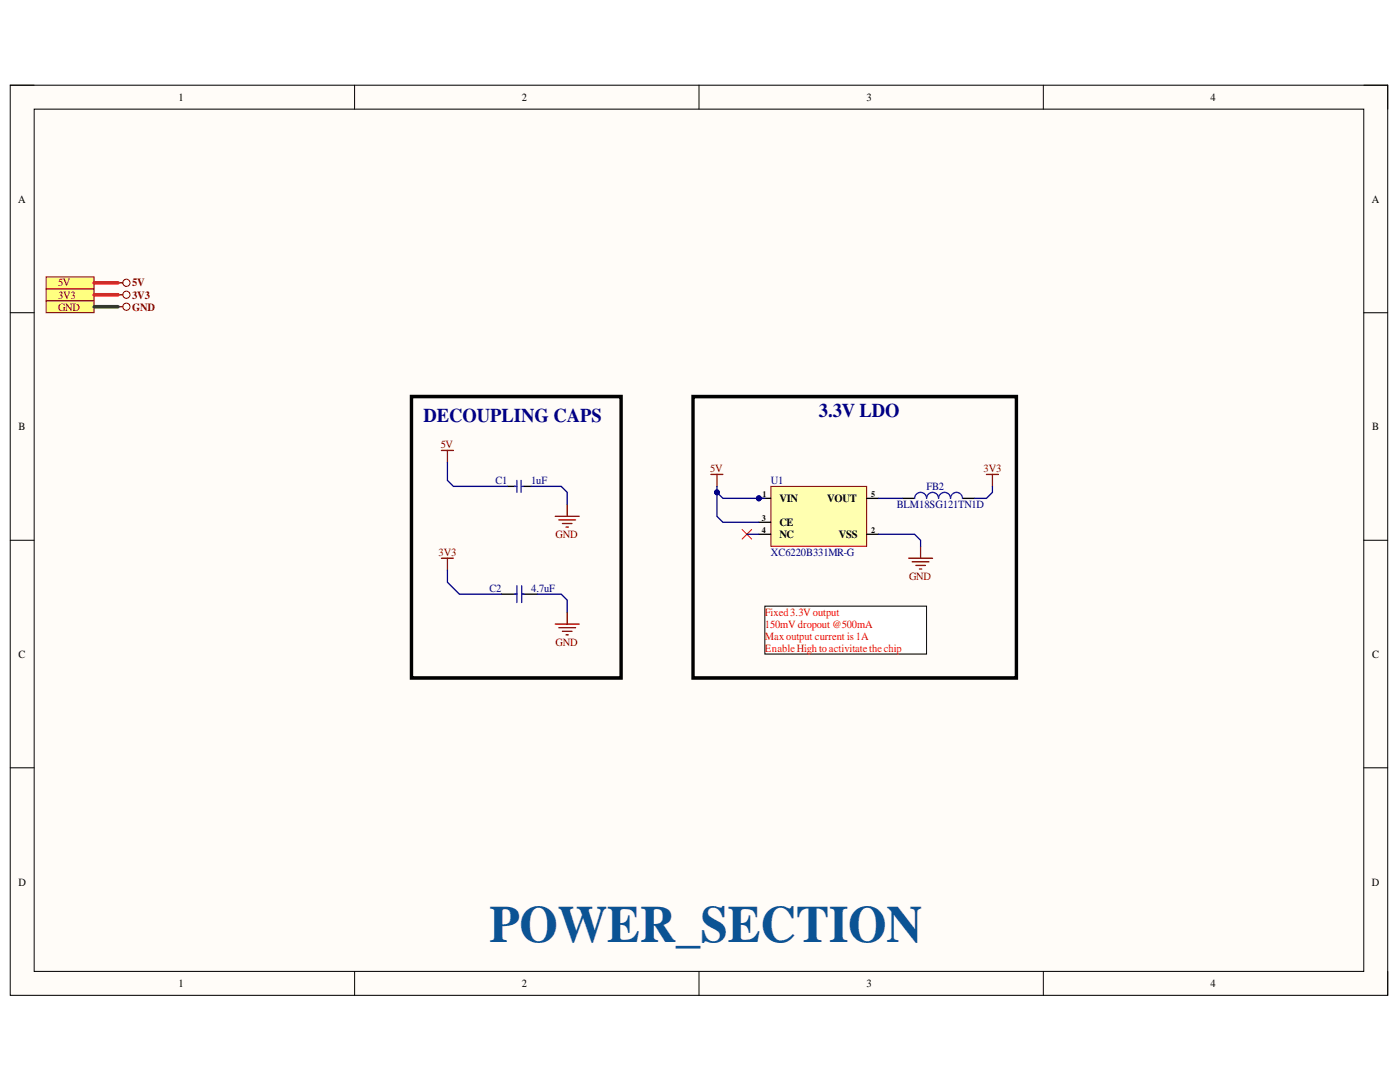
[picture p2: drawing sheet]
<svg xmlns="http://www.w3.org/2000/svg" width="279mm" height="216mm" viewBox="0 0 279 216" stroke-linecap="round" stroke-linejoin="round" font-family="sans-serif">
<defs><g id="words">
<text font-size="10.4" fill="#0b5394" x="97.7" y="188">POWER_SECTION</text>
<g font-size="3.9" fill="#000080">
<text x="163.4" y="83.1">3.3V LDO</text>
<text x="84.5" y="84.3">DECOUPLING CAPS</text>
</g>
<g font-size="2.2">
<text x="35.6" y="20.1">1</text>
<text x="104.1" y="20.1">2</text>
<text x="173" y="20.1">3</text>
<text x="241.6" y="20.1">4</text>
<text x="3.6" y="40.4">A</text>
<text x="273.8" y="40.4">A</text>
<text x="3.7" y="85.8">B</text>
<text x="273.9" y="85.8">B</text>
<text x="155.5" y="100.2">VIN</text>
<text x="165.1" y="100.2">VOUT</text>
<text x="155.5" y="105">CE</text>
<text x="155.5" y="107.4">NC</text>
<text x="167.4" y="107.4">VSS</text>
<text x="3.7" y="131.3">C</text>
<text x="273.9" y="131.3">C</text>
<text x="3.7" y="176.7">D</text>
<text x="273.8" y="176.7">D</text>
<text x="35.6" y="197">1</text>
<text x="104.1" y="197">2</text>
<text x="173" y="197">3</text>
<text x="241.6" y="197">4</text>
</g>
<g font-size="2.2" fill="#800000">
<text x="11.6" y="59.6">3V3</text>
<text x="11.6" y="57.2">5V</text>
<text x="26.4" y="59.6">3V3</text>
<text x="26.4" y="57.2">5V</text>
<text x="11.6" y="62">GND</text>
<text x="26.4" y="62">GND</text>
<text x="88" y="89.5">5V</text>
<text x="141.8" y="94.2">5V</text>
<text x="196.3" y="94.2">3V3</text>
<text x="110.9" y="107.4">GND</text>
<text x="87.5" y="110.9">3V3</text>
<text x="181.4" y="115.8">GND</text>
<text x="110.9" y="128.9">GND</text>
</g>
<g font-size="2.2" fill="#000080">
<text x="98.9" y="96.6">C1</text>
<text x="106" y="96.6">1uF</text>
<text x="153.8" y="96.6">U1</text>
<text x="179" y="101.4">BLM18SG121TN1D</text>
<text x="184.9" y="97.8">FB2</text>
<text x="153.8" y="110.9">XC6220B331MR-G</text>
<text x="97.7" y="118.1">C2</text>
<text x="106" y="118.1">4.7uF</text>
</g>
<g font-size="2.2" fill="#f00">
<text x="152.7" y="122.9">Fixed3.3V output</text>
<text x="152.7" y="125.3">150mV dropout @500mA</text>
<text x="152.7" y="127.7">Max output current is 1A</text>
<text x="152.7" y="130">EnableHigh to activitatethechip</text>
</g>
<g font-size="1.7">
<text x="152.2" y="99.1">1</text>
<text x="173.9" y="99.1">5</text>
<text x="152.1" y="103.9">3</text>
<text x="152.1" y="106.3">4</text>
<text x="173.9" y="106.3">2</text>
</g>
</g></defs>
<path d="M2 17h274.9v181.6h-274.9z" fill-rule="evenodd" fill="#fffcf8"/>
<path d="M2 17h274.9v181.6h-274.9z" fill="none" stroke="#000" stroke-width=".2"/>
<path d="M6.8 21.8h265.4v172h-265.4z" fill-rule="evenodd" fill="#fffcf8"/>
<g fill="none" stroke="#000" stroke-width=".2">
<path d="M2 17h4.8M70.8 17v4.8M139.5 17v4.8M208.2 17v4.8M272.2 17h4.7v4.8M6.8 21.8h265.4v172h-265.4zM2 62.4h4.8M272.2 62.4h4.7M2 107.8h4.8M272.2 107.8h4.7M2 153.2h4.8M272.2 153.2h4.7"/>
<path d="M70.8 193.8v4.8M139.5 193.8v4.8M208.2 193.8v4.8M276.9 193.8v4.8"/>
</g>
<g fill="none" stroke="#800000" stroke-width=".26">
<path d="M141.9 94.7h2.4M143.1 94.7v2.4M196.9 94.7h2.4M198.1 94.7v2.4M88.1 111.4h2.4M89.3 111.4v2.4M181.3 111.4h4.8M182 112.1h3.4M182.8 112.8h1.9M183.5 113.5h.5M183.7 109v2.4M110.8 124.5h4.8"/>
<path d="M111.5 125.2h3.4M112.2 126h2M113 126.7h.4M113.2 122.1v2.4"/>
</g>
<path d="M148.1 105.7l1.9 1.9M150 105.7l-1.9 1.9" fill="none" stroke="#f00" stroke-width=".2"/>
<path d="M152.6 121h32.3v9.5h-32.3z" fill-rule="evenodd" fill="#fff"/>
<path d="M152.6 121h32.3v9.5h-32.3z" fill="none" stroke="#000" stroke-width=".2"/>
<path d="M82.1 79.1h41.9v56.2h-41.9zM138.3 79.1h64.5v56.2h-64.5z" fill="none" stroke="#000" stroke-width=".69"/>
<path d="M9.2 57.6h9.6v2.4h-9.6z" fill-rule="evenodd" fill="#ffff80"/>
<path d="M9.2 57.6h9.6v2.4h-9.6z" fill="none" stroke="#800000" stroke-width=".2"/>
<path d="M9.2 60h9.6v2.4h-9.6z" fill-rule="evenodd" fill="#ffff80"/>
<g fill="none" stroke="#800000" stroke-width=".2">
<path d="M9.2 60h9.6v2.4h-9.6z"/>
<circle cx="25.2" cy="58.8" r=".72"/>
<circle cx="25.2" cy="61.2" r=".72"/>
</g>
<path d="M23.6 58.8h.9M23.6 61.2h.9" fill="none" stroke="#800000" stroke-width=".26"/>
<path d="M9.2 55.2h9.6v2.4h-9.6z" fill-rule="evenodd" fill="#ffff80"/>
<g fill="none" stroke="#800000" stroke-width=".2">
<path d="M9.2 55.2h9.6v2.4h-9.6z"/>
<circle cx="25.2" cy="56.4" r=".72"/>
</g>
<path d="M23.6 56.4h.9M88.1 89.9h2.4M89.3 89.9v2.4M110.8 103h4.8M111.5 103.7h3.4M112.2 104.5h2M113 105.2h.4M113.2 100.6v2.4" fill="none" stroke="#800000" stroke-width=".26"/>
<path d="M101.2 97.1h1.6M104.6 97.1h1.4M180.1 99.4h2.4M192.1 99.4h2.4M100 118.6h3.2M104.1 118.6h3.1" fill="none" stroke="#000" stroke-width=".26"/>
<path d="M102.7 97.1h.5M103.2 95.9v2.3M104 95.9v2.3M104.1 97.1h.5M182.5 99.4a1.19 1.19 0 0 1 1.2-1.1 1.19 1.19 0 0 1 1.2 1.1 1.19 1.19 0 0 1 1.2-1.1 1.19 1.19 0 0 1 1.2 1.1 1.19 1.19 0 0 1 1.2-1.1 1.19 1.19 0 0 1 1.2 1.1 1.19 1.19 0 0 1 1.2-1.1 1.19 1.19 0 0 1 1.2 1.1M102.7 118.6h.5M103.2 116.9v3.3M104.1 116.9v3.3M104.1 118.6h.5" fill="none" stroke="#00f" stroke-width=".26"/>
<circle cx="151.4" cy="99.4" r=".48" fill="#000080"/>
<circle cx="151.4" cy="99.4" r=".48" fill="none" stroke="#000080" stroke-width=".2"/>
<path d="M153.8 97.1h19.2v11.9h-19.2z" fill-rule="evenodd" fill="#ffffb0"/>
<path d="M153.8 97.1h19.2v11.9h-19.2z" fill="none" stroke="#800000" stroke-width=".2"/>
<path d="M151.4 99.4h2.4" fill="none" stroke="#000" stroke-width=".26"/>
<circle cx="151.4" cy="99.4" r=".48" fill="#000080"/>
<circle cx="151.4" cy="99.4" r=".48" fill="none" stroke="#000080" stroke-width=".2"/>
<path d="M173 99.4h2.4M151.4 106.6h2.4M151.4 104.2h2.4M173 106.6h2.4" fill="none" stroke="#000" stroke-width=".26"/>
<path d="M89.3 92.3v3.6l1.2 1.2h10.7M143.1 98.2v4.8l1.2 1.2h7.1M89.3 113.8v2.4l2.4 2.4h8.3" fill="none" stroke="#000080" stroke-width=".26"/>
<path d="M18.8 61.2h4.8" fill="none" stroke="#274e13" stroke-width=".69"/>
<path d="M18.8 58.8h4.8M18.8 56.4h4.8" fill="none" stroke="#f00" stroke-width=".69"/>
<circle cx="143.1" cy="98.2" r=".48" fill="#000080"/>
<circle cx="143.1" cy="98.2" r=".48" fill="none" stroke="#000080" stroke-width=".2"/>
<path d="M143.1 97.1v1.1l1.2 1.2h8.3" fill="none" stroke="#000080" stroke-width=".26"/>
<circle cx="151.4" cy="99.4" r=".48" fill="#000080"/>
<circle cx="151.4" cy="99.4" r=".48" fill="none" stroke="#000080" stroke-width=".2"/>
<circle cx="143.1" cy="98.2" r=".48" fill="#000080"/>
<circle cx="143.1" cy="98.2" r=".48" fill="none" stroke="#000080" stroke-width=".2"/>
<path d="M106 97.1h6l1.2 1.1v2.4M175.4 99.4h4.7M198.1 97.1v1.2l-1.2 1.1h-2.4M107.2 118.6h4.8l1.2 1.2v2.3M149.1 106.6h2.3M175.4 106.6h7.1l1.2 1.2v1.2" fill="none" stroke="#000080" stroke-width=".26"/>
<use href="#words"/>
</svg>
